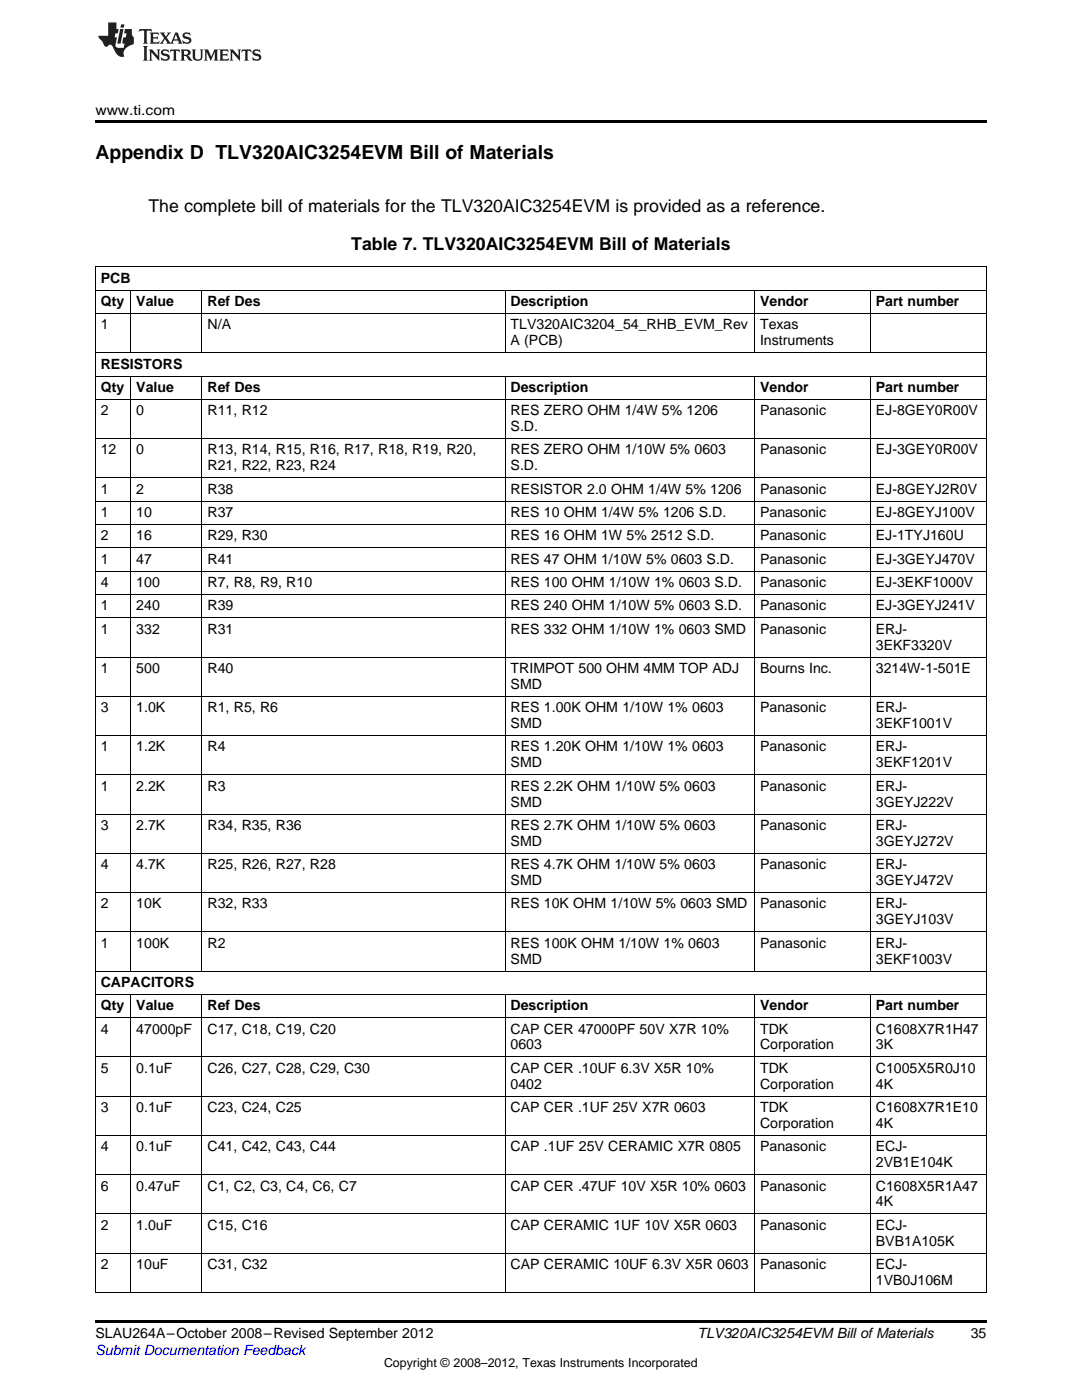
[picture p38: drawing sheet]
<svg xmlns="http://www.w3.org/2000/svg" width="216mm" height="279mm" viewBox="0 0 216 279" stroke-linecap="round" stroke-linejoin="round" font-family="sans-serif">
<defs><g id="words">
<text font-size="3.9" x="19" y="31.8">Appendix D TLV320AIC3254EVM Bill of Materials</text>
<g font-size="3.5">
<text x="29.6" y="42.2">The complete bill of materials for the TLV320AIC3254EVM is provided as a reference.</text>
<text x="70.1" y="50">Table 7. TLV320AIC3254EVM Bill of Materials</text>
</g>
<g font-size="2.8">
<text x="19" y="23">www.ti.com</text>
<text x="20.1" y="56.4">PCB</text>
<text x="20.1" y="61.1">Qty</text>
<text x="20.1" y="65.7">1</text>
<text x="27.2" y="61.1">Value</text>
<text x="41.4" y="61.1">Ref Des</text>
<text x="41.4" y="65.7">N/A</text>
<text x="101.9" y="61.1">Description</text>
<text x="101.9" y="65.7">TLV320AIC3204_54_RHB_EVM_Rev</text>
<text x="151.7" y="61.1">Vendor</text>
<text x="151.7" y="65.7">Texas</text>
<text x="174.8" y="61.1">Part number</text>
<text x="101.9" y="68.9">A (PCB)</text>
<text x="151.7" y="68.9">Instruments</text>
<text x="20.1" y="73.6">RESISTORS</text>
<text x="20.1" y="78.2">Qty</text>
<text x="20.1" y="82.9">2</text>
<text x="27.2" y="78.2">Value</text>
<text x="27.2" y="82.9">0</text>
<text x="41.4" y="78.2">Ref Des</text>
<text x="41.4" y="82.9">R11, R12</text>
<text x="101.9" y="78.2">Description</text>
<text x="101.9" y="82.9">RES ZERO OHM 1/4W 5% 1206</text>
<text x="151.7" y="78.2">Vendor</text>
<text x="151.7" y="82.9">Panasonic</text>
<text x="174.8" y="78.2">Part number</text>
<text x="174.8" y="82.9">EJ-8GEY0R00V</text>
<text x="101.9" y="86">S.D.</text>
<text x="20.1" y="90.7">12</text>
<text x="27.2" y="90.7">0</text>
<text x="41.4" y="90.7">R13, R14, R15, R16, R17, R18, R19, R20,</text>
<text x="41.4" y="93.9">R21, R22, R23, R24</text>
<text x="101.9" y="90.7">RES ZERO OHM 1/10W 5% 0603</text>
<text x="101.9" y="93.9">S.D.</text>
<text x="151.7" y="90.7">Panasonic</text>
<text x="174.8" y="90.7">EJ-3GEY0R00V</text>
<text x="20.1" y="98.5">1</text>
<text x="27.2" y="98.5">2</text>
<text x="41.4" y="98.5">R38</text>
<text x="101.9" y="98.5">RESISTOR 2.0 OHM 1/4W 5% 1206</text>
<text x="151.7" y="98.5">Panasonic</text>
<text x="174.8" y="98.5">EJ-8GEYJ2R0V</text>
<text x="20.1" y="103.2">1</text>
<text x="20.1" y="107.8">2</text>
<text x="27.2" y="103.2">10</text>
<text x="27.2" y="107.8">16</text>
<text x="41.4" y="103.2">R37</text>
<text x="41.4" y="107.8">R29, R30</text>
<text x="101.9" y="103.2">RES 10 OHM 1/4W 5% 1206 S.D.</text>
<text x="101.9" y="107.8">RES 16 OHM 1W 5% 2512 S.D.</text>
<text x="151.7" y="103.2">Panasonic</text>
<text x="151.7" y="107.8">Panasonic</text>
<text x="174.8" y="103.2">EJ-8GEYJ100V</text>
<text x="174.8" y="107.8">EJ-1TYJ160U</text>
<text x="20.1" y="112.5">1</text>
<text x="27.2" y="112.5">47</text>
<text x="41.4" y="112.5">R41</text>
<text x="101.9" y="112.5">RES 47 OHM 1/10W 5% 0603 S.D.</text>
<text x="151.7" y="112.5">Panasonic</text>
<text x="174.8" y="112.5">EJ-3GEYJ470V</text>
<text x="20.1" y="117.2">4</text>
<text x="27.2" y="117.2">100</text>
<text x="41.4" y="117.2">R7, R8, R9, R10</text>
<text x="101.9" y="117.2">RES 100 OHM 1/10W 1% 0603 S.D.</text>
<text x="151.7" y="117.2">Panasonic</text>
<text x="174.8" y="117.2">EJ-3EKF1000V</text>
<text x="20.1" y="121.8">1</text>
<text x="27.2" y="121.8">240</text>
<text x="41.4" y="121.8">R39</text>
<text x="101.9" y="121.8">RES 240 OHM 1/10W 5% 0603 S.D.</text>
<text x="151.7" y="121.8">Panasonic</text>
<text x="174.8" y="121.8">EJ-3GEYJ241V</text>
<text x="20.1" y="126.5">1</text>
<text x="27.2" y="126.5">332</text>
<text x="41.4" y="126.5">R31</text>
<text x="101.9" y="126.5">RES 332 OHM 1/10W 1% 0603 SMD</text>
<text x="151.7" y="126.5">Panasonic</text>
<text x="174.8" y="126.5">ERJ-</text>
<text x="174.8" y="129.6">3EKF3320V</text>
<text x="20.1" y="134.3">1</text>
<text x="27.2" y="134.3">500</text>
<text x="41.4" y="134.3">R40</text>
<text x="101.9" y="134.3">TRIMPOT 500 OHM 4MM TOP ADJ</text>
<text x="101.9" y="137.5">SMD</text>
<text x="151.7" y="134.3">Bourns Inc.</text>
<text x="174.8" y="134.3">3214W-1-501E</text>
<text x="20.1" y="142.1">3</text>
<text x="27.2" y="142.1">1.0K</text>
<text x="41.4" y="142.1">R1, R5, R6</text>
<text x="101.9" y="142.1">RES 1.00K OHM 1/10W 1% 0603</text>
<text x="151.7" y="142.1">Panasonic</text>
<text x="174.8" y="142.1">ERJ-</text>
<text x="20.1" y="150">1</text>
<text x="27.2" y="150">1.2K</text>
<text x="41.4" y="150">R4</text>
<text x="101.9" y="145.3">SMD</text>
<text x="101.9" y="150">RES 1.20K OHM 1/10W 1% 0603</text>
<text x="151.7" y="150">Panasonic</text>
<text x="174.8" y="145.3">3EKF1001V</text>
<text x="174.8" y="150">ERJ-</text>
<text x="101.9" y="153.1">SMD</text>
<text x="174.8" y="153.1">3EKF1201V</text>
<text x="20.1" y="157.8">1</text>
<text x="27.2" y="157.8">2.2K</text>
<text x="41.4" y="157.8">R3</text>
<text x="101.9" y="157.8">RES 2.2K OHM 1/10W 5% 0603</text>
<text x="101.9" y="161">SMD</text>
<text x="151.7" y="157.8">Panasonic</text>
<text x="174.8" y="157.8">ERJ-</text>
<text x="174.8" y="161">3GEYJ222V</text>
<text x="20.1" y="165.6">3</text>
<text x="27.2" y="165.6">2.7K</text>
<text x="41.4" y="165.6">R34, R35, R36</text>
<text x="101.9" y="165.6">RES 2.7K OHM 1/10W 5% 0603</text>
<text x="151.7" y="165.6">Panasonic</text>
<text x="174.8" y="165.6">ERJ-</text>
<text x="20.1" y="173.5">4</text>
<text x="27.2" y="173.5">4.7K</text>
<text x="41.4" y="173.5">R25, R26, R27, R28</text>
<text x="101.9" y="168.8">SMD</text>
<text x="101.9" y="173.5">RES 4.7K OHM 1/10W 5% 0603</text>
<text x="151.7" y="173.5">Panasonic</text>
<text x="174.8" y="168.8">3GEYJ272V</text>
<text x="174.8" y="173.5">ERJ-</text>
<text x="101.9" y="176.6">SMD</text>
<text x="174.8" y="176.6">3GEYJ472V</text>
<text x="20.1" y="181.3">2</text>
<text x="27.2" y="181.3">10K</text>
<text x="41.4" y="181.3">R32, R33</text>
<text x="101.9" y="181.3">RES 10K OHM 1/10W 5% 0603 SMD</text>
<text x="151.7" y="181.3">Panasonic</text>
<text x="174.8" y="181.3">ERJ-</text>
<text x="174.8" y="184.5">3GEYJ103V</text>
<text x="20.1" y="189.1">1</text>
<text x="27.2" y="189.1">100K</text>
<text x="41.4" y="189.1">R2</text>
<text x="101.9" y="189.1">RES 100K OHM 1/10W 1% 0603</text>
<text x="151.7" y="189.1">Panasonic</text>
<text x="174.8" y="189.1">ERJ-</text>
<text x="20.1" y="197">CAPACITORS</text>
<text x="101.9" y="192.3">SMD</text>
<text x="174.8" y="192.3">3EKF1003V</text>
<text x="20.1" y="201.6">Qty</text>
<text x="27.2" y="201.6">Value</text>
<text x="41.4" y="201.6">Ref Des</text>
<text x="101.9" y="201.6">Description</text>
<text x="151.7" y="201.6">Vendor</text>
<text x="174.8" y="201.6">Part number</text>
<text x="20.1" y="206.3">4</text>
<text x="27.2" y="206.3">47000pF</text>
<text x="41.4" y="206.3">C17, C18, C19, C20</text>
<text x="101.9" y="206.3">CAP CER 47000PF 50V X7R 10%</text>
<text x="101.9" y="209.4">0603</text>
<text x="151.7" y="206.3">TDK</text>
<text x="151.7" y="209.4">Corporation</text>
<text x="174.8" y="206.3">C1608X7R1H47</text>
<text x="174.8" y="209.4">3K</text>
<text x="20.1" y="214.1">5</text>
<text x="27.2" y="214.1">0.1uF</text>
<text x="41.4" y="214.1">C26, C27, C28, C29, C30</text>
<text x="101.9" y="214.1">CAP CER .10UF 6.3V X5R 10%</text>
<text x="151.7" y="214.1">TDK</text>
<text x="174.8" y="214.1">C1005X5R0J10</text>
<text x="20.1" y="221.9">3</text>
<text x="27.2" y="221.9">0.1uF</text>
<text x="41.4" y="221.9">C23, C24, C25</text>
<text x="101.9" y="217.3">0402</text>
<text x="101.9" y="221.9">CAP CER .1UF 25V X7R 0603</text>
<text x="151.7" y="217.3">Corporation</text>
<text x="151.7" y="221.9">TDK</text>
<text x="174.8" y="217.3">4K</text>
<text x="174.8" y="221.9">C1608X7R1E10</text>
<text x="151.7" y="225.1">Corporation</text>
<text x="174.8" y="225.1">4K</text>
<text x="20.1" y="229.8">4</text>
<text x="27.2" y="229.8">0.1uF</text>
<text x="41.4" y="229.8">C41, C42, C43, C44</text>
<text x="101.9" y="229.8">CAP .1UF 25V CERAMIC X7R 0805</text>
<text x="151.7" y="229.8">Panasonic</text>
<text x="174.8" y="229.8">ECJ-</text>
<text x="174.8" y="232.9">2VB1E104K</text>
<text x="20.1" y="237.6">6</text>
<text x="27.2" y="237.6">0.47uF</text>
<text x="41.4" y="237.6">C1, C2, C3, C4, C6, C7</text>
<text x="101.9" y="237.6">CAP CER .47UF 10V X5R 10% 0603</text>
<text x="151.7" y="237.6">Panasonic</text>
<text x="174.8" y="237.6">C1608X5R1A47</text>
<text x="20.1" y="245.4">2</text>
<text x="27.2" y="245.4">1.0uF</text>
<text x="41.4" y="245.4">C15, C16</text>
<text x="101.9" y="245.4">CAP CERAMIC 1UF 10V X5R 0603</text>
<text x="151.7" y="245.4">Panasonic</text>
<text x="174.8" y="240.8">4K</text>
<text x="174.8" y="245.4">ECJ-</text>
<text x="174.8" y="248.6">BVB1A105K</text>
<text x="20.1" y="253.3">2</text>
<text x="27.2" y="253.3">10uF</text>
<text x="41.4" y="253.3">C31, C32</text>
<text x="101.9" y="253.3">CAP CERAMIC 10UF 6.3V X5R 0603</text>
<text x="151.7" y="253.3">Panasonic</text>
<text x="174.8" y="253.3">ECJ-</text>
<text x="174.8" y="256.4">1VB0J106M</text>
<text x="19" y="267.1">SLAU264A–October 2008–Revised September 2012</text>
<text x="139.2" y="267.1">TLV320AIC3254EVM Bill ofMaterials</text>
<text x="193.7" y="267">35</text>
</g>
<text font-size="2.8" fill="#00f" x="19" y="270.4">Submit Documentation Feedback</text>
<text font-size="2.5" x="76.6" y="272.7">Copyright © 2008–2012, Texas Instruments Incorporated</text>
</g></defs>
<g fill="#231f20">
<path d="M27.8 5.8l-.1 .6 .5-.3h.5l.1 .2v2.1l-.3 .3h1l-.2-.3v-2.1v-.2h.6l.4 .3-.1-.6zM29.9 6.5l.2 .4v1.5l-.2 .3h1.8l.1-.5a1.04 1.04 0 0 1-1.2 .1v-.6h.5l.4 .2v-.7l-.4 .2h-.5v-.6h.8l.3 .2-.1-.5zM31.9 6.5l.9 1.1-1 1.1h.9l-.2-.2 .4-.7 .5 .7-.2 .2h1.5l-.2-.2 .1-.4h.9l.2 .4-.2 .2h.9l-.2-.3-.7-1.9h-.5l-.9 2.1-.8-1.1 .8-1h-.8l.2 .3-.4 .5-.4-.6 .2-.2zM35.1 6.9l.4 .9h-.8zM36.6 6.6a.63 .63 0 0 0-.2 .7 .63 .63 0 0 0 .6 .4l.6 .2 .2 .2a.75 .75 0 0 1-.8 .4 .75 .75 0 0 1-.6-.5l.1 .7 .2-.1a1.11 1.11 0 0 0 1.5-.5 1.13 1.13 0 0 0-1.3-.9v-.3a1.04 1.04 0 0 1 1.1 .2l-.1-.6-.2 .1-.5-.1zM28.5 9.2l.3 .3v2.2l-.3 .4h1l-.2-.4v-2.2l.2-.3zM29.7 9.9l.2 .3v1.5l-.2 .4h.7l-.2-.4v-1.3l1.6 1.7v-1.9l.2-.3h-.7l.2 .3v.9l-1.1-1.2zM32.3 10a.62 .62 0 0 0-.2 .7 .62 .62 0 0 0 .6 .4l.6 .2 .2 .2a.76 .76 0 0 1-.8 .4 .76 .76 0 0 1-.6-.5l.1 .7 .2-.1a1.11 1.11 0 0 0 1.5-.6 1.13 1.13 0 0 0-1.3-.8v-.3a1.04 1.04 0 0 1 1.1 .1l-.1-.5-.2 .1-.5-.2zM34 9.9l-.1 .6a.61 .61 0 0 1 .7-.3l.1 1.5-.3 .4h1l-.3-.4 .1-1.5a.63 .63 0 0 1 .7 .3l-.1-.6zM36 9.9l.2 .3v1.5l-.2 .4h.9l-.2-.2v-.7l.6 .2a.76 .76 0 0 0 1.1 .6l-1-.9a.58 .58 0 0 0 .6-.6 .58 .58 0 0 0-.5-.6zM36.7 10.2l.1-.1a.45 .45 0 0 1 .6 .1 .45 .45 0 0 1 .1 .5l-.8 .2zM38.2 9.9l.2 .2a2.17 2.17 0 0 0 .4 1.9 .99 .99 0 0 0 1.6-.7v-1.1l.2-.3h-.7l.1 .2a1.92 1.92 0 0 1-.1 1.7 .6 .6 0 0 1-1-.5v-1.1l.2-.3zM40.7 9.9l.2 .3v1.5l-.2 .4h.7l-.2-.4v-1.4l.8 1.8 .9-1.8v1.4l-.2 .4h.9l-.3-.4v-1.5l.3-.3h-.8l-.6 1.4-.7-1.4zM43.7 9.9l.3 .3v1.5l-.3 .4h1.9l.1-.6a1.04 1.04 0 0 1-1.3 .2v-.6h.6l.4 .1v-.6l-.4 .2h-.6l.1-.6h.7l.4 .2-.1-.5zM45.8 9.9l.2 .3v1.5l-.2 .4h.8l-.3-.4v-1.3l1.6 1.7v-1.9l.2-.3h-.7l.2 .3v.9l-1.1-1.2zM48.3 9.9l-.1 .6a.61 .61 0 0 1 .7-.3v1.5l-.2 .4h.9l-.2-.4v-1.5a.63 .63 0 0 1 .8 .3l-.1-.6zM50.6 10a.62 .62 0 0 0-.2 .7 .62 .62 0 0 0 .6 .4l.6 .2 .1 .2a.76 .76 0 0 1-.7 .4 .76 .76 0 0 1-.6-.5l.1 .7 .1-.1a1.11 1.11 0 0 0 1.5-.6 1.13 1.13 0 0 0-1.2-.8l-.1-.3a1.04 1.04 0 0 1 1.2 .1l-.2-.5-.1 .1-.5-.2z"/>
<path d="M21.6 4.5v2.6h-2l.1 .4 .8 .9a.91 .91 0 0 0 .9 .9 .56 .56 0 0 1 .5-.4 .56 .56 0 0 1 .5 .3l.4 .8a1.53 1.53 0 0 0 2 1.3 1.54 1.54 0 0 1 1-2.1l.9-.4-.1-1.4a1.52 1.52 0 0 1-.3-1.6h-1.4l-.1 .9h.5l-.2 .8h-.5l-.2 .9v.2l.4 .1-.1 .9a1.93 1.93 0 0 1-1.6-.3l.2-1.8h-.4l.1-.8h.5l.2-.9h-.5v-1.3zM24 5.8l-.6 2.9h.7l.5-2.9zM24.2 4.9l-.2 .6h.7l.1-.6z"/>
</g>
<path d="M19 24h177.8v.6h-177.8zM19 263.5h177.8v.6h-177.8z" fill="#000"/>
<g fill="none" stroke="#000" stroke-width=".2">
<path d="M19 57.9h177.8M19 53.3h177.8M19.1 53.3v204.7M26.1 58v12.4M40.3 58v12.4M100.8 58v12.4M150.5 58v12.4M173.7 58v12.4M196.8 53.3v204.7M19 79.7h177.8M19 75.1h177.8M19 70.4h177.8"/>
<path d="M19 62.6h177.8M26.1 75.1v118.8M40.3 75.1v118.8M100.8 75.1v118.8M150.5 75.1v118.8M173.7 75.1v118.8M19 95.4h177.8M19 87.5h177.8M19 118.7h177.8M19 114h177.8M19 109.3h177.8M19 104.7h177.8"/>
<path d="M19 100h177.8M19 139h177.8M19 131.1h177.8M19 123.3h177.8M19 154.6h177.8M19 146.8h177.8M19 178.1h177.8M19 170.3h177.8M19 162.5h177.8M19 198.5h177.8M19 193.8h177.8M19 186h177.8"/>
<path d="M26.1 198.5v59.5M40.3 198.5v59.5M100.8 198.5v59.5M150.5 198.5v59.5M173.7 198.5v59.5M19 218.8h177.8M19 210.9h177.8M19 203.1h177.8M19 234.4h177.8M19 226.6h177.8M19 257.9h177.8M19 250.1h177.8"/>
<path d="M19 242.3h177.8"/>
</g>
<use href="#words"/>
</svg>
